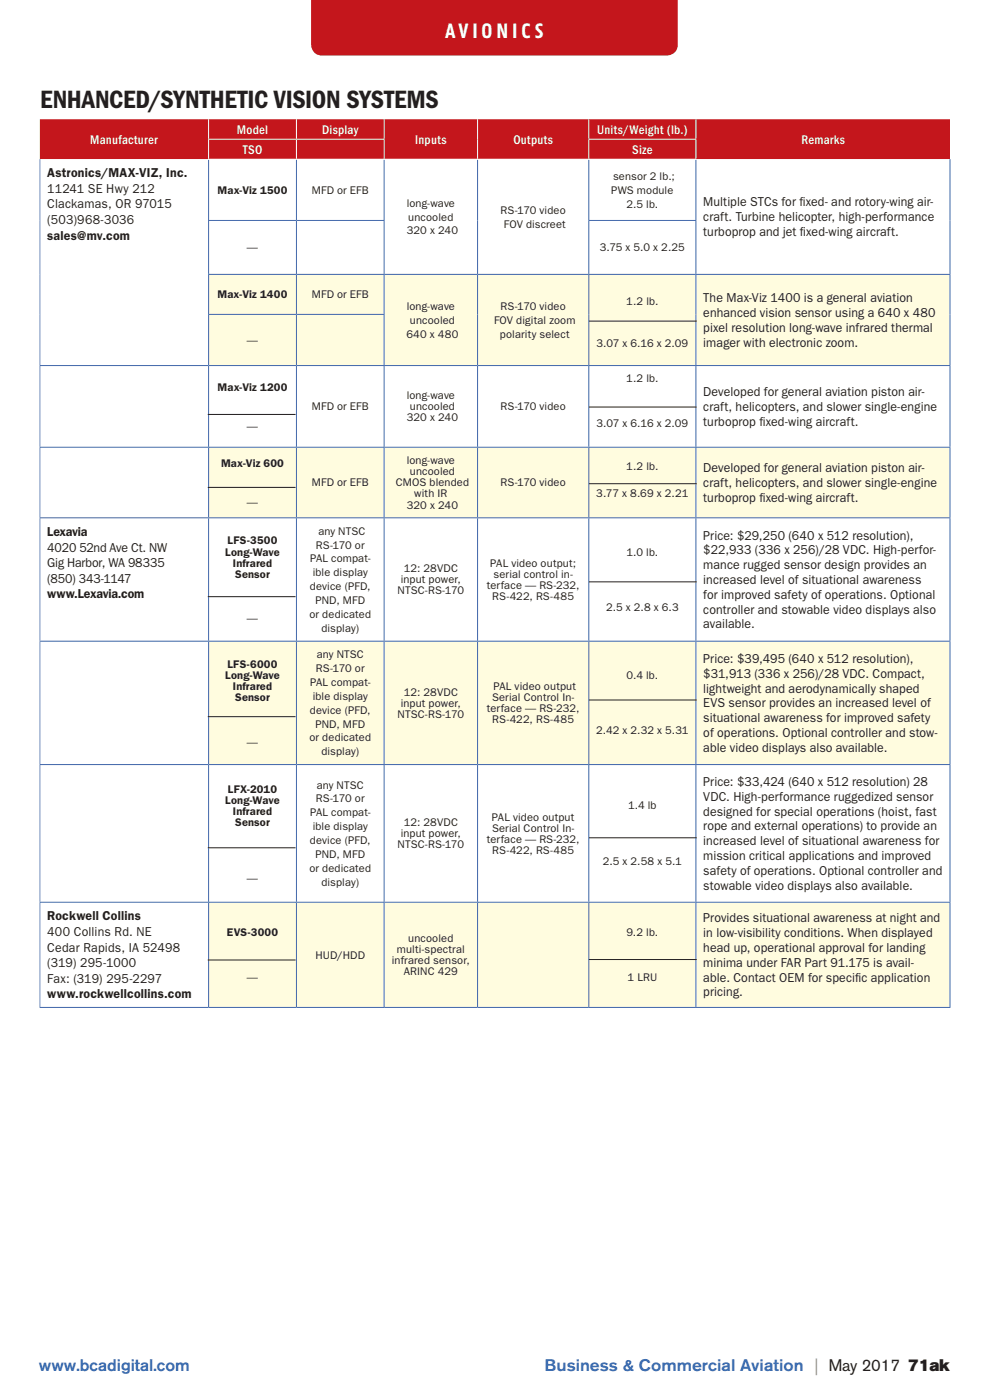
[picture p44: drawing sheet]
<svg xmlns="http://www.w3.org/2000/svg" width="190mm" height="267mm" viewBox="0 0 190 267" stroke-linecap="round" stroke-linejoin="round" font-family="sans-serif">
<defs><g id="words">
<text font-size="4.9" fill="#231f20" x="7.7" y="20.6">ENHANCED/SYNTHETIC VISION SYSTEMS</text>
<text font-size="4.2" fill="#fff" x="84.8" y="7.1">AVIONICS</text>
<g font-size="3.2" fill="#1c75bc">
<text x="7.4" y="261.2">www.bcadigital.com</text>
<text x="103.7" y="261.2">Business &amp; Commercial Aviation | May 2017</text>
</g>
<text font-size="3.2" fill="#231f20" x="173" y="261.2">71ak</text>
<g font-size="2.5" fill="#fff">
<text x="17.2" y="27.4">Manufacturer</text>
<text x="45.1" y="25.5">Model</text>
<text x="46.2" y="29.3">TSO</text>
<text x="61.4" y="25.5">Display</text>
<text x="79.1" y="27.4">Inputs</text>
<text x="97.8" y="27.4">Outputs</text>
<text x="113.7" y="25.5">Units/Weight (lb.)</text>
<text x="120.4" y="29.3">Size</text>
<text x="152.7" y="27.4">Remarks</text>
</g>
<g font-size="2.5" fill="#231f20">
<text x="9" y="33.8">Astronics/MAX-VIZ, Inc.</text>
<text x="9" y="36.7">11241 SE Hwy 212</text>
<text x="9" y="39.7">Clackamas, OR 97015</text>
<text x="134" y="39.3">Multiple STCs for f</text>
<text x="152.3" y="39.3">ixed- and rotory-wing air-</text>
<text x="9" y="42.7">(503)968-3036</text>
<text x="9" y="45.6">sales@mv.com</text>
<text x="134" y="42.1">craft. Turbine helicopter, high-performance</text>
<text x="134" y="45">turboprop and jet f</text>
<text x="152.4" y="45">ixed-wing aircraft.</text>
<text x="134" y="57.6">The Max-Viz 1400 is a general aviation</text>
<text x="134" y="60.4">enhanced vision sensor using a 640 x 480</text>
<text x="134" y="63.2">pixel resolution long-wave infrared thermal</text>
<text x="134" y="66">imager with electronic zoom.</text>
<text x="134" y="75.4">Developed for general aviation piston air-</text>
<text x="134" y="78.3">craft, helicopters, and slower single-engine</text>
<text x="134" y="81.1">turboprop f</text>
<text x="144.7" y="81.1">ixed-wing aircraft.</text>
<text x="134" y="89.9">Developed for general aviation piston air-</text>
<text x="134" y="92.8">craft, helicopters, and slower single-engine</text>
<text x="134" y="95.6">turboprop f</text>
<text x="144.7" y="95.6">ixed-wing aircraft.</text>
<text x="9" y="102.1">Lexavia</text>
<text x="9" y="105.1">4020 52nd Ave Ct. NW</text>
<text x="134" y="102.8">Price: $29,250 (640 x 512 resolution),</text>
<text x="134" y="105.6">$22,933 (336 x 256)/28 VDC. High-perfor-</text>
<text x="9" y="108">Gig Harbor, WA 98335</text>
<text x="9" y="111">(850) 343-1147</text>
<text x="9" y="114">www.Lexavia.com</text>
<text x="134" y="108.4">mance rugged sensor design provides an</text>
<text x="134" y="111.2">increased level of situational awareness</text>
<text x="134" y="114.1">for improved safety of operations. Optional</text>
<text x="134" y="116.9">controller and stowable video displays also</text>
<text x="134" y="119.7">available.</text>
<text x="134" y="126.3">Price: $39,495 (640 x 512 resolution),</text>
<text x="134" y="129.1">$31,913 (336 x 256)/28 VDC. Compact,</text>
<text x="134" y="131.9">lightweight and aerodynamically shaped</text>
<text x="134" y="134.7">EVS sensor provides an increased level of</text>
<text x="134" y="137.6">situational awareness for improved safety</text>
<text x="134" y="140.4">of operations. Optional controller and stow-</text>
<text x="134" y="143.2">able video displays also available.</text>
<text x="134" y="149.7">Price: $33,424 (640 x 512 resolution) 28</text>
<text x="134" y="152.6">VDC. High-performance ruggedized sensor</text>
<text x="134" y="155.4">designed for special operations (hoist, fast</text>
<text x="134" y="158.2">rope and external operations) to provide an</text>
<text x="134" y="161">increased level of situational awareness for</text>
<text x="134" y="163.8">mission critical applications and improved</text>
<text x="134" y="166.7">safety of operations. Optional controller and</text>
<text x="134" y="169.5">stowable video displays also available.</text>
<text x="9" y="175.3">Rockwell Collins</text>
<text x="9" y="178.3">400 Collins Rd. NE</text>
<text x="134" y="175.7">Provides situational awareness at night and</text>
<text x="134" y="178.5">in low-visibility conditions. When displayed</text>
<text x="9" y="181.3">Cedar Rapids, IA 52498</text>
<text x="9" y="184.2">(319) 295-1000</text>
<text x="134" y="181.3">head up, operational approval for landing</text>
<text x="134" y="184.2">minima under FAR Part 91.175 is avail-</text>
<text x="9" y="187.2">Fax: (319) 295-2297</text>
<text x="9" y="190.2">www.rockwellcollins.com</text>
<text x="134" y="187">able. Contact OEM for specif</text>
<text x="134" y="189.8">pricing.</text>
<text x="162.9" y="187">ic application</text>
</g>
<g font-size="2.1" fill="#231f20">
<text x="116.8" y="34.2">sensor 2 lb.;</text>
<text x="41.5" y="36.9">Max-Viz 1500</text>
<text x="59.4" y="36.9">MFD or EFB</text>
<text x="77.5" y="39.4">long-wave</text>
<text x="95.4" y="40.7">RS-170 video</text>
<text x="116.4" y="36.9">PWS module</text>
<text x="119.3" y="39.5">2.5 lb.</text>
<text x="47" y="47.9">—</text>
<text x="77.5" y="44.7">320 x 240</text>
<text x="77.8" y="42">uncooled</text>
<text x="96" y="43.3">FOV discreet</text>
<text x="114.3" y="47.9">3.75 x 5.0 x 2.25</text>
<text x="41.4" y="56.8">Max-Viz 1400</text>
<text x="59.4" y="56.8">MFD or EFB</text>
<text x="77.5" y="59">long-wave</text>
<text x="95.4" y="59">RS-170 video</text>
<text x="119.3" y="58.1">1.2 lb.</text>
<text x="47" y="65.5">—</text>
<text x="77.4" y="64.3">640 x 480</text>
<text x="78.1" y="61.7">uncooled</text>
<text x="94.1" y="61.7">FOV digital zoom</text>
<text x="95.2" y="64.3">polarity select</text>
<text x="113.6" y="66.1">3.07 x 6.16 x 2.09</text>
<text x="41.5" y="74.4">Max-Viz 1200</text>
<text x="77.5" y="76">long-wave</text>
<text x="119.3" y="72.9">1.2 lb.</text>
<text x="47" y="81.9">—</text>
<text x="59.4" y="78.1">MFD or EFB</text>
<text x="77.5" y="80.3">320 x 240</text>
<text x="78.1" y="78.1">uncooled</text>
<text x="95.4" y="78.1">RS-170 video</text>
<text x="113.6" y="81.3">3.07 x 6.16 x 2.09</text>
<text x="42.1" y="88.9">Max-Viz 600</text>
<text x="77.5" y="88.4">long-wave</text>
<text x="119.3" y="89.5">1.2 lb.</text>
<text x="59.4" y="92.7">MFD or EFB</text>
<text x="75.4" y="92.7">CMOS blended</text>
<text x="78.1" y="90.5">uncooled</text>
<text x="78.9" y="94.8">with IR</text>
<text x="95.4" y="92.7">RS-170 video</text>
<text x="113.6" y="94.8">3.77 x 8.69 x 2.21</text>
<text x="47" y="96.4">—</text>
<text x="60.6" y="101.9">any NTSC</text>
<text x="77.5" y="96.9">320 x 240</text>
<text x="42.9" y="105.8">Long-Wave</text>
<text x="43.4" y="103.7">LFS-3500</text>
<text x="44.4" y="107.9">Infrared</text>
<text x="59.1" y="107.2">PAL compat-</text>
<text x="60.2" y="104.5">RS-170 or</text>
<text x="93.4" y="107.9">PAL video output;</text>
<text x="119.3" y="105.8">1.0 lb.</text>
<text x="44.8" y="110.1">Sensor</text>
<text x="59" y="112.4">device (PFD,</text>
<text x="59.6" y="109.8">ible display</text>
<text x="75.7" y="113.2">NTSC-RS-170</text>
<text x="76.3" y="111.1">input power,</text>
<text x="76.9" y="109">12: 28VDC</text>
<text x="92.7" y="112.2">terface — RS-232,</text>
<text x="94" y="110.1">serial control in-</text>
<text x="47" y="118.5">—</text>
<text x="59" y="117.7">or dedicated</text>
<text x="60.1" y="115.1">PND, MFD</text>
<text x="93.8" y="114.3">RS-422, RS-485</text>
<text x="115.4" y="116.4">2.5 x 2.8 x 6.3</text>
<text x="60.3" y="125.4">any NTSC</text>
<text x="61.2" y="120.4">display)</text>
<text x="42.9" y="129.3">Long-Wave</text>
<text x="43.4" y="127.2">LFS-6000</text>
<text x="44.4" y="131.4">Infrared</text>
<text x="59.1" y="130.7">PAL compat-</text>
<text x="60.2" y="128">RS-170 or</text>
<text x="94" y="131.4">PAL video output</text>
<text x="119.4" y="129.3">0.4 lb.</text>
<text x="44.8" y="133.6">Sensor</text>
<text x="59" y="135.9">device (PFD,</text>
<text x="59.6" y="133.3">ible display</text>
<text x="75.7" y="136.7">NTSC-RS-170</text>
<text x="76.3" y="134.6">input power,</text>
<text x="76.9" y="132.5">12: 28VDC</text>
<text x="92.8" y="135.7">terface — RS-232,</text>
<text x="93.7" y="133.6">Serial Control In-</text>
<text x="93.8" y="137.8">RS-422, RS-485</text>
<text x="47" y="142">—</text>
<text x="59" y="141.2">or dedicated</text>
<text x="60.1" y="138.6">PND, MFD</text>
<text x="61.2" y="143.9">display)</text>
<text x="113.6" y="139.9">2.42 x 2.32 x 5.31</text>
<text x="42.9" y="153.1">Long-Wave</text>
<text x="43.4" y="151">LFX-2010</text>
<text x="44.4" y="155.3">Infrared</text>
<text x="59.1" y="155.5">PAL compat-</text>
<text x="60.2" y="152.9">RS-170 or</text>
<text x="60.3" y="150.2">any NTSC</text>
<text x="119.6" y="154.2">1.4 lb</text>
<text x="44.8" y="157.4">Sensor</text>
<text x="59" y="160.8">device (PFD,</text>
<text x="59.6" y="158.2">ible display</text>
<text x="75.7" y="161.6">NTSC-RS-170</text>
<text x="76.3" y="159.5">input power,</text>
<text x="76.9" y="157.4">12: 28VDC</text>
<text x="92.7" y="160.5">terface — RS-232,</text>
<text x="93.7" y="156.3">PAL video output</text>
<text x="93.7" y="158.4">Serial Control In-</text>
<text x="47" y="168">—</text>
<text x="59" y="166.1">or dedicated</text>
<text x="60.1" y="163.5">PND, MFD</text>
<text x="93.8" y="162.7">RS-422, RS-485</text>
<text x="114.8" y="164.8">2.5 x 2.58 x 5.1</text>
<text x="61.2" y="168.8">display)</text>
<text x="43.2" y="178.4">EVS-3000</text>
<text x="77.8" y="179.4">uncooled</text>
<text x="119.3" y="178.4">9.2 lb.</text>
<text x="60.1" y="182.6">HUD/HDD</text>
<text x="74.6" y="183.7">infrared sensor,</text>
<text x="75.6" y="181.6">multi-spectral</text>
<text x="76.9" y="185.8">ARINC 429</text>
<text x="47" y="186.9">—</text>
<text x="119.5" y="186.9">1 LRU</text>
</g>
</g></defs>
<g fill="#c4161c">
<path d="M59.3 -.1h69.8v8.6a2.04 2.04 0 0 1-2.1 2.1h-65.6a2.04 2.04 0 0 1-2.1-2.1z"/>
<path d="M7.6 22.7h32.1v7.6h-32.1zM39.7 22.7h16.8v3.8h-16.8zM56.5 22.7h16.7v3.8h-16.7zM73.2 22.7h17.8v7.6h-17.8zM91 22.7h21.2v7.6h-21.2zM112.2 22.7h20.4v3.8h-20.4zM132.6 22.7h48.4v7.6h-48.4zM39.7 26.5h16.8v3.8h-16.8zM56.5 26.5h16.7v3.8h-16.7zM112.2 26.5h20.4v3.8h-20.4z"/>
</g>
<path d="M7.6 30.3h32.1v39.3h-32.1zM39.7 30.3h16.8v11.7h-16.8zM56.5 30.3h16.7v11.7h-16.7zM73.2 30.3h17.8v22h-17.8zM91 30.3h21.2v22h-21.2zM112.2 30.3h20.4v11.7h-20.4zM132.6 30.3h48.4v22h-48.4zM39.7 42h16.8v10.3h-16.8zM56.5 42h16.7v10.3h-16.7zM112.2 42h20.4v10.3h-20.4zM7.6 69.6h32.1v15.6h-32.1zM39.7 69.6h16.8v15.6h-16.8zM56.5 69.6h16.7v15.6h-16.7zM73.2 69.6h17.8v15.6h-17.8zM91 69.6h21.2v15.6h-21.2zM112.2 69.6h20.4v15.6h-20.4zM132.6 69.6h48.4v15.6h-48.4zM7.6 85.2h32.1v13.4h-32.1zM7.6 98.6h32.1v23.5h-32.1zM39.7 98.6h16.8v23.5h-16.8zM56.5 98.6h16.7v23.5h-16.7zM73.2 98.6h17.8v23.5h-17.8zM91 98.6h21.2v23.5h-21.2zM112.2 98.6h20.4v23.5h-20.4zM132.6 98.6h48.4v23.5h-48.4zM7.6 122.1h32.1v23.5h-32.1zM7.6 145.6h32.1v26.3h-32.1zM39.7 145.6h16.8v26.3h-16.8zM56.5 145.6h16.7v26.3h-16.7zM73.2 145.6h17.8v26.3h-17.8zM91 145.6h21.2v26.3h-21.2zM112.2 145.6h20.4v26.3h-20.4zM132.6 145.6h48.4v26.3h-48.4zM7.6 171.9h32.1v20h-32.1z" fill="#fff"/>
<path d="M39.7 52.3h16.8v7.6h-16.8zM56.5 52.3h16.7v7.6h-16.7zM73.2 52.3h17.8v17.3h-17.8zM91 52.3h21.2v17.3h-21.2zM112.2 52.3h20.4v17.3h-20.4zM132.6 52.3h48.4v17.3h-48.4zM39.7 59.9h16.8v9.7h-16.8zM56.5 59.9h16.7v9.7h-16.7zM39.7 85.2h16.8v13.4h-16.8zM56.5 85.2h16.7v13.4h-16.7zM73.2 85.2h17.8v13.4h-17.8zM91 85.2h21.2v13.4h-21.2zM112.2 85.2h20.4v13.4h-20.4zM132.6 85.2h48.4v13.4h-48.4zM39.7 122.1h16.8v23.5h-16.8zM56.5 122.1h16.7v23.5h-16.7zM73.2 122.1h17.8v23.5h-17.8zM91 122.1h21.2v23.5h-21.2zM112.2 122.1h20.4v23.5h-20.4zM132.6 122.1h48.4v23.5h-48.4zM39.7 171.9h16.8v20h-16.8zM56.5 171.9h16.7v20h-16.7zM73.2 171.9h17.8v20h-17.8zM91 171.9h21.2v20h-21.2zM112.2 171.9h20.4v20h-20.4zM132.6 171.9h48.4v20h-48.4z" fill="#fffcdf"/>
<g fill="none" stroke="#fff" stroke-width=".19">
<path d="M7.4 16.9h175.8v181.6h-175.8zM7.5 17.1h173.6M7.6 17.2v5.5M181 17.2v5.5M39.6 26.5h33.7M39.6 30.3h93.1M39.7 22.7v3.7M39.7 26.6v3.6M56.5 22.7v3.7M56.5 26.6v3.6M73.2 22.7v3.7M73.2 26.6v3.6"/>
<path d="M91 22.7v7.5M112.1 26.5h20.6M112.2 22.7v3.7M112.2 26.6v3.6M132.6 22.7v3.7M132.6 26.6v3.6"/>
</g>
<g fill="none" stroke="#3f65ab" stroke-width=".19">
<path d="M7.6 30.3v39.3M39.7 30.4v11.5M56.5 30.4v11.5M73.2 30.4v11.5M91 30.4v21.8M112.2 30.4v11.5M132.6 30.4v11.5M181 30.3v21.9M39.6 42h33.7M39.6 52.3h141.5M39.6 59.9h33.7M39.7 42.1v10.1"/>
<path d="M39.7 52.4v7.4M39.7 60v9.6M56.5 42.1v10.1M56.5 52.4v7.4M56.5 60v9.6M73.2 42.1v10.1M73.2 52.4v7.4M73.2 60v9.6M91 52.4v17.2M112.1 42h20.6M112.2 42.1v10.1M112.2 52.4v17.2"/>
<path d="M132.6 42.1v10.1M132.6 52.4v17.2M181 52.4v17.2M7.5 69.6h173.6M7.6 69.7v15.4M39.7 69.7v15.4M56.5 69.7v15.4M73.2 69.7v15.4M91 69.7v15.4M112.2 69.7v15.4M132.6 69.7v15.4M181 69.7v15.4"/>
<path d="M7.5 85.2h173.6M7.5 98.6h173.6M7.6 85.3v13.3M7.6 98.7v23.4M39.7 85.3v13.3M39.7 98.7v23.4M56.5 85.3v13.3M56.5 98.7v23.4M73.2 85.3v13.3M73.2 98.7v23.4M91 85.3v13.3M91 98.7v23.4"/>
<path d="M112.2 85.3v13.3M112.2 98.7v23.4M132.6 85.3v13.3M132.6 98.7v23.4M181 85.3v13.3M181 98.7v23.4M7.5 122.1h173.6M7.6 122.2v23.4M39.7 122.2v23.4M56.5 122.2v23.4M73.2 122.2v23.4M91 122.2v23.4"/>
<path d="M112.2 122.2v23.4M132.6 122.2v23.4M181 122.2v23.4M7.5 145.6h173.6M7.6 145.7v26.1M39.7 145.7v26.1M56.5 145.7v26.1M73.2 145.7v26.1M91 145.7v26.1M112.2 145.7v26.1M132.6 145.7v26.1M181 145.7v26.1"/>
<path d="M7.5 171.9h173.6M7.6 172v19.8M39.7 172v19.8M56.5 172v19.8M73.2 172v19.8M91 172v19.8M112.2 172v19.8M132.6 172v19.8M181 172v19.8M7.5 191.9h173.6"/>
</g>
<g fill="none" stroke="#231f20" stroke-width=".19">
<path d="M39.6 79h16.7M112.2 61.2h20.5M112.2 77.5h20.5M39.6 92.9h16.7M112.2 92.1h20.5M39.6 113.7h16.7M112.2 110.8h20.5M39.6 136.5h16.7M112.2 133.3h20.5M112.2 159.6h20.5M39.6 161.5h16.7M39.6 182.9h16.7"/>
<path d="M112.2 182.8h20.5"/>
</g>
<use href="#words"/>
</svg>
